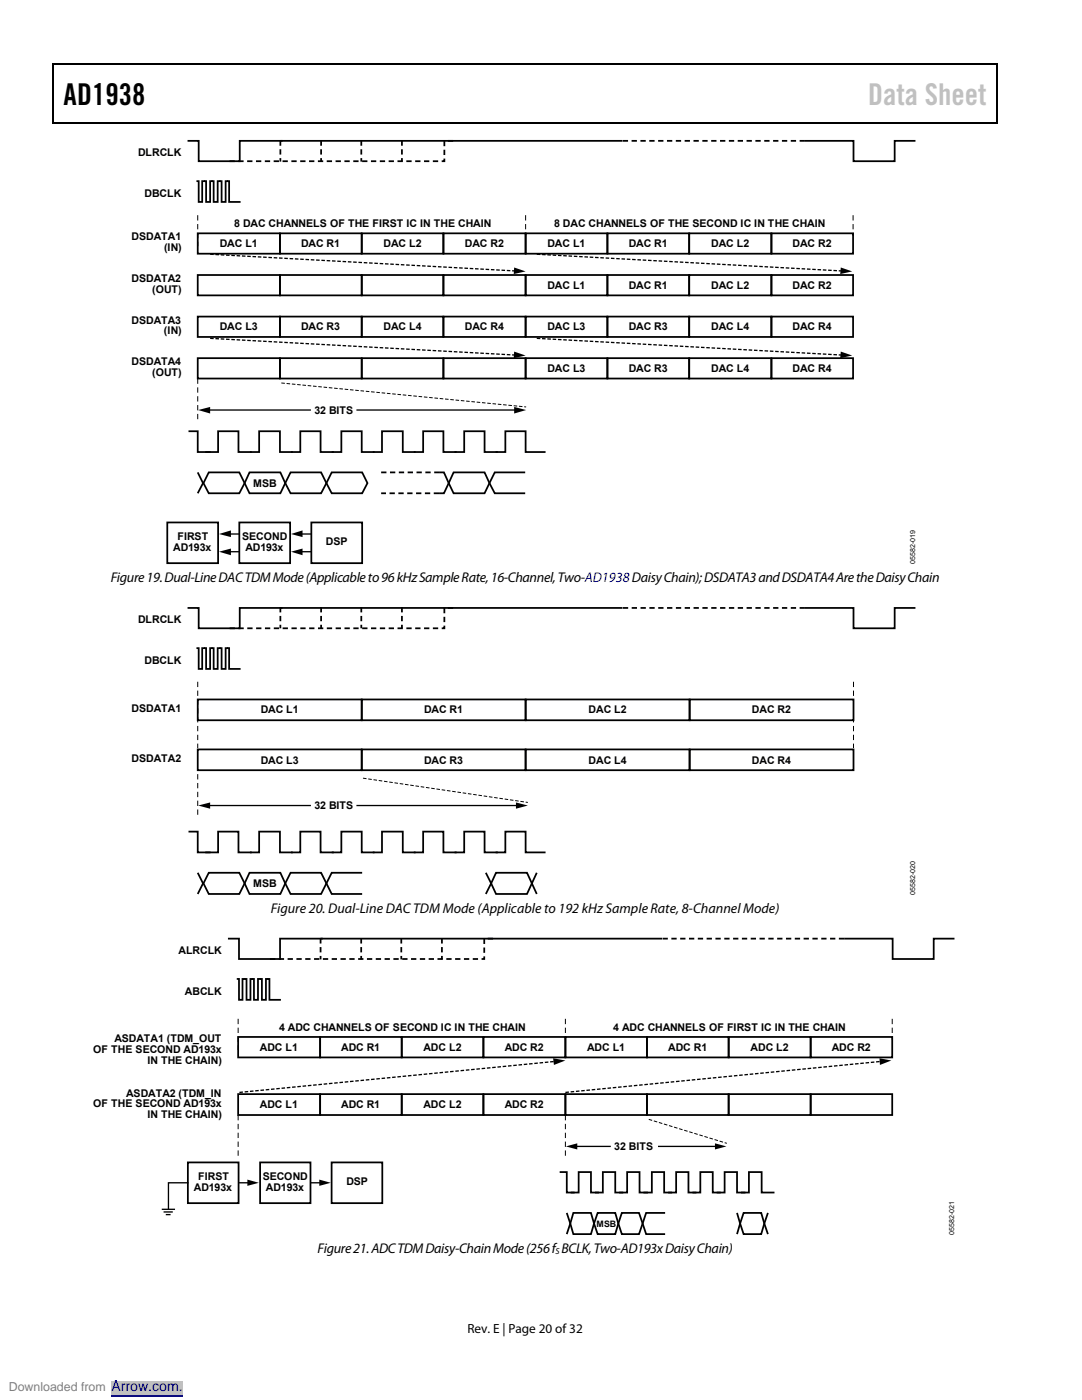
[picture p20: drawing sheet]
<svg xmlns="http://www.w3.org/2000/svg" width="216mm" height="279mm" viewBox="0 0 216 279" stroke-linecap="round" stroke-linejoin="round" font-family="sans-serif">
<defs><g id="words">
<text font-size="6" x="12.7" y="21">AD1938</text>
<text font-size="6" fill="#c0c0c0" x="173.2" y="21">Data Sheet</text>
<g font-size="2.8">
<text x="22.1" y="116.2">Figure 19. Dual-Line DAC TDM Mode (Applicable to 96 kHz Sample Rate, 16-Channel, Two-AD1938Daisy Chain); DSDATA3 and DSDATA4 Are the Daisy Chain</text>
<text x="54" y="182.1">Figure 20. Dual-Line DAC TDM Mode (Applicable to 192 kHz Sample Rate, 8-Channel Mode)</text>
<text x="63.4" y="250">Figure 21. ADC TDM Daisy-Chain Mode (256 f BCLK, Two-AD193x Daisy Chain)</text>
</g>
<text font-size="2.8" fill="#00f" x="22.2" y="277.6">Arrow.com.</text>
<text font-size="2.6" x="93.3" y="266">Rev. E | Page 20 of 32</text>
<text font-size="2.5" fill="#808080" x="1.8" y="277.6">Downloaded from</text>
<g font-size="2.1">
<text x="27.6" y="31.1">DLRCLK</text>
<text x="28.8" y="39.3">DBCLK</text>
<text x="26.3" y="48">DSDATA1</text>
<text x="46.7" y="45.3">8 DAC CHANNELS OF THE FIRST IC IN THE CHAIN</text>
<text x="110.6" y="45.3">8 DAC CHANNELS OF THE SECOND IC IN THE CHAIN</text>
<text x="32.7" y="50.1">(IN)</text>
<text x="43.8" y="49.3">DAC L1</text>
<text x="60.1" y="49.3">DAC R1</text>
<text x="76.5" y="49.3">DAC L2</text>
<text x="92.8" y="49.3">DAC R2</text>
<text x="109.2" y="49.3">DAC L1</text>
<text x="125.5" y="49.3">DAC R1</text>
<text x="141.9" y="49.3">DAC L2</text>
<text x="158.1" y="49.3">DAC R2</text>
<text x="26.3" y="56.3">DSDATA2</text>
<text x="30.4" y="58.4">(OUT)</text>
<text x="109.2" y="57.6">DAC L1</text>
<text x="125.5" y="57.6">DAC R1</text>
<text x="141.9" y="57.6">DAC L2</text>
<text x="158.1" y="57.6">DAC R2</text>
<text x="26.3" y="64.6">DSDATA3</text>
<text x="43.8" y="66">DAC L3</text>
<text x="60.1" y="66">DAC R3</text>
<text x="76.5" y="66">DAC L4</text>
<text x="92.8" y="66">DAC R4</text>
<text x="109.2" y="66">DAC L3</text>
<text x="125.5" y="66">DAC R3</text>
<text x="141.9" y="66">DAC L4</text>
<text x="158.1" y="66">DAC R4</text>
<text x="32.7" y="66.7">(IN)</text>
<text x="26.3" y="72.9">DSDATA4</text>
<text x="30.4" y="75">(OUT)</text>
<text x="109.2" y="74.3">DAC L3</text>
<text x="125.5" y="74.3">DAC R3</text>
<text x="141.9" y="74.3">DAC L4</text>
<text x="158.1" y="74.3">DAC R4</text>
<text x="62.7" y="82.6">32 BITS</text>
<text x="50.5" y="97.1">MSB</text>
<text x="35.4" y="107.8">FIRST</text>
<text x="48.3" y="107.8">SECOND</text>
<text x="34.6" y="109.9">AD193x</text>
<text x="49" y="109.9">AD193x</text>
<text x="65" y="108.9">DSP</text>
<text x="27.6" y="124.3">DLRCLK</text>
<text x="28.8" y="132.5">DBCLK</text>
<text x="26.3" y="142.2">DSDATA1</text>
<text x="52" y="142.4">DAC L1</text>
<text x="84.6" y="142.4">DAC R1</text>
<text x="117.5" y="142.4">DAC L2</text>
<text x="150.1" y="142.4">DAC R2</text>
<text x="26.3" y="152.2">DSDATA2</text>
<text x="52" y="152.4">DAC L3</text>
<text x="84.6" y="152.4">DAC R3</text>
<text x="117.5" y="152.4">DAC L4</text>
<text x="150.1" y="152.4">DAC R4</text>
<text x="62.7" y="161.5">32 BITS</text>
<text x="50.5" y="177.1">MSB</text>
<text x="35.6" y="190.3">ALRCLK</text>
<text x="36.9" y="198.5">ABCLK</text>
<text x="22.8" y="208">ASDATA1 (TDM_OUT</text>
<text x="51.9" y="209.7">ADC L1</text>
<text x="55.7" y="205.7">4 ADC CHANNELS OF SECOND IC IN THE CHAIN</text>
<text x="68.1" y="209.7">ADC R1</text>
<text x="84.5" y="209.7">ADC L2</text>
<text x="100.7" y="209.7">ADC R2</text>
<text x="117.1" y="209.7">ADC L1</text>
<text x="122.4" y="205.7">4 ADC CHANNELS OF FIRST IC IN THE CHAIN</text>
<text x="133.3" y="209.7">ADC R1</text>
<text x="149.8" y="209.7">ADC L2</text>
<text x="166" y="209.7">ADC R2</text>
<text x="18.6" y="210.1">OF THE SECOND AD193x</text>
<text x="29.4" y="212.3">IN THE CHAIN)</text>
<text x="18.6" y="221">OF THE SECOND AD193x</text>
<text x="25.2" y="218.8">ASDATA2 (TDM_IN</text>
<text x="51.9" y="221.2">ADC L1</text>
<text x="68.1" y="221.2">ADC R1</text>
<text x="84.5" y="221.2">ADC L2</text>
<text x="100.7" y="221.2">ADC R2</text>
<text x="29.4" y="223.1">IN THE CHAIN)</text>
<text x="122.6" y="229.6">32 BITS</text>
<text x="38.7" y="237.6">AD193x</text>
<text x="39.5" y="235.5">FIRST</text>
<text x="52.4" y="235.5">SECOND</text>
<text x="53.1" y="237.6">AD193x</text>
<text x="69.1" y="236.6">DSP</text>
</g>
<g font-size="1.8">
<text x="119" y="244.9">MSB</text>
<text x="110.8" y="250.2">S</text>
</g>
<g font-size="1.4">
<text x="182.6" y="112.6" transform="rotate(-90 182.6 112.6)">05582-019</text>
<text x="182.6" y="178.6" transform="rotate(-90 182.6 178.6)">05582-020</text>
<text x="190.4" y="246.5" transform="rotate(-90 190.4 246.5)">05582-021</text>
</g>
</g></defs>
<g fill="#000">
<path d="M10.5 12.7h.3v1h-.3zM198.8 12.7h.2v1h-.2zM198.8 12.7h.2v.3h-.2zM198.8 24.4h.2v.3h-.2zM102.6 53.4l2.3 .8-2.4 .5zM167.8 53.4l2.3 .8-2.4 .5zM102.6 70.2l2.3 .8-2.4 .5zM167.8 70.2l2.3 .8-2.4 .5zM39.5 81.8l2.4-.6v1.3zM102.6 81.2l2.4 .6-2.4 .7zM43.7 106.6l2.4-.7v1.3zM43.7 110.1l2.4-.6v1.3z"/>
<path d="M58.1 106.6l2.3-.7v1.3zM58.1 110.1l2.3-.6v1.3zM39.5 160.8l2.4-.7v1.3zM103 160.1l2.3 .7-2.3 .6zM110.4 211.2l2.4 .4-2.3 .9zM175.5 211.2l2.4 .4-2.3 .9zM49.4 235.4l2.2 .7-2.2 .6zM63.7 235.4l2.3 .7-2.3 .6zM112.9 228.8l2.3-.6v1.2zM142.7 228.2l2.2 .6-2.2 .6z"/>
</g>
<path d="M10.5 12.8h188.3M10.7 13.7v11M198.9 13.7v11M10.5 24.5h188.3" fill="none" stroke="#000" stroke-width=".25"/>
<g fill="none" stroke="#000" stroke-width=".35">
<path d="M37.4 28.1h2.2v4.1h8.2v-4.1h8.6M39.2 36.2h.4v4.1h.7v-4.1h.7M40.7 36.2h.4v4.1h.8v-4.1h.6M42.2 36.2h.4v4.1h.8v-4.1h.6M43.8 36.2h.4v4.1h.8v-4.1h.6M45.3 36.2h.4v4.1h2.3M55.9 28.1h68.3M160.6 28.1h9.7v4.1h8.2v-4.1h4.2M39.5 46.6h16.4v4h-16.4zM39.5 54.9h16.4v4h-16.4zM55.9 54.9h16.3v4h-16.3zM55.9 46.6h16.3v4h-16.3z"/>
<path d="M72.2 54.9h16.3v4h-16.3zM72.2 46.6h16.3v4h-16.3zM88.5 46.6h16.4v4h-16.4zM88.5 54.9h16.4v4h-16.4zM104.9 46.6h16.3v4h-16.3zM104.9 54.9h16.3v4h-16.3zM121.2 46.6h16.3v4h-16.3zM121.2 54.9h16.3v4h-16.3zM137.5 46.6h16.4v4h-16.4zM137.5 54.9h16.4v4h-16.4zM153.9 46.6h16.3v4h-16.3zM153.9 54.9h16.3v4h-16.3z"/>
<path d="M39.5 63.2h16.4v4h-16.4zM39.5 71.5h16.4v4h-16.4zM55.9 71.5h16.3v4h-16.3zM55.9 63.2h16.3v4h-16.3zM72.2 71.5h16.3v4h-16.3zM72.2 63.2h16.3v4h-16.3zM88.5 63.2h16.4v4h-16.4zM88.5 71.5h16.4v4h-16.4zM104.9 63.2h16.3v4h-16.3zM104.9 71.5h16.3v4h-16.3zM121.2 63.2h16.3v4h-16.3zM121.2 71.5h16.3v4h-16.3z"/>
<path d="M137.5 63.2h16.4v4h-16.4zM137.5 71.5h16.4v4h-16.4zM153.9 63.2h16.3v4h-16.3zM153.9 71.5h16.3v4h-16.3zM37.6 86.1h1.9v4.1h2.5M39.5 94.3l1 2.1-1 2M41 90.2h2.5v-4.1h4.1v4.1h2.6M41.7 94.3h6.1l1 2.1-1 2h-6.1l-1.1-2zM49.8 94.3h6.1l1 2.1-1 2h-6.1l-1-2zM49.9 90.2h1.8v-4.1h4.2v4.1h2.5M58 94.3h6.1l1 2.1-1 2h-6.1l-1.1-2zM58.1 90.2h1.8v-4.1h4.1v4.1h2.6"/>
<path d="M66.2 94.3h6.1l1 2.1-1 2h-6.1l-1.1-2zM66.2 90.2h1.9v-4.1h4.1v4.1h2.5M74.4 90.2h1.8v-4.1h4.2v4.1h2.5M82.6 90.2h1.8v-4.1h4.1v4.1h2.6M87.6 94.3h1l.9 2.1-.9 2h-1M90.5 94.3h6.2l1 2.1-1 2h-6.2l-1-2zM90.7 90.2h1.9v-4.1h4.1v4.1h2.6M98.9 90.2h1.9v-4.1h4.1v4.1h4M104.8 94.3h-6.1l-1 2.1 1 2h6.1M33.4 104.3h10.1v8.1h-10.1zM47.8 104.3h10.1v8.1h-10.1zM62.1 104.3h10.2v8.1h-10.2z"/>
<path d="M37.4 121.3h2.2v4.1h8.2v-4.1h8.6M39.2 129.3h.4v4.2h.7v-4.2h.7M39.5 139.6h32.7v4.1h-32.7zM40.7 129.3h.4v4.2h.8v-4.2h.6M42.2 129.3h.4v4.2h.8v-4.2h.6M43.8 129.3h.4v4.2h.8v-4.2h.6M45.3 129.3h.4v4.2h2.3M55.9 121.3h68.3M72.2 139.6h32.7v4.1h-32.7zM104.9 139.6h32.7v4.1h-32.7zM137.6 139.6h32.7v4.1h-32.7zM160.6 121.3h9.7v4.1h8.2v-4.1h4.2"/>
<path d="M39.5 149.6h32.7v4.1h-32.7zM72.2 149.6h32.7v4.1h-32.7zM104.9 149.6h32.7v4.1h-32.7zM137.6 149.6h32.7v4.1h-32.7zM37.6 166h1.9v4.1h2.5M39.5 174.2l1 2.1-1 2.1M41 170.1h2.5v-4.1h4.1v4.1h2.6M41.7 174.2h6.1l1 2.1-1 2.1h-6.1l-1.1-2.1zM49.8 174.2h6.1l1 2.1-1 2.1h-6.1l-1-2.1zM49.9 170.1h1.8v-4.1h4.2v4.1h2.5M58 174.2h6.1l1 2.1-1 2.1h-6.1l-1.1-2.1zM58.1 170.1h1.8v-4.1h4.1v4.1h2.6"/>
<path d="M66.2 170.1h1.9v-4.1h4.1v4.1h2.5M72.3 174.2h-6.1l-1.1 2.1 1.1 2.1h6.1M74.4 170.1h1.8v-4.1h4.2v4.1h2.5M82.6 170.1h1.8v-4.1h4.1v4.1h2.6M90.7 170.1h1.9v-4.1h4.1v4.1h2.6M96.9 174.2l1.1 2.1-1.1 2.1M98.9 170.1h1.9v-4.1h4.1v4.1h4M99 174.2h6.2l.9 2.1-.9 2.1h-6.2l-1-2.1zM107.1 174.2l-1 2.1 1 2.1M45.5 187.3h2.2v4.1h8.2v-4.1h8.5M47.2 195.4h.5v4.1h.7v-4.1h.6M48.7 195.4h.5v4.1h.8v-4.1h.5"/>
<path d="M50.2 195.4h.5v4.1h.8v-4.1h.6M51.8 195.4h.5v4.1h.8v-4.1h.5M53.3 195.4h.5v4.1h2.2M64 187.3h68.1M168.4 187.3h9.7v4.1h8.2v-4.1h4.2M47.5 218.4h16.4v4.1h-16.4zM47.5 206.9h16.4v4.1h-16.4zM63.9 218.4h16.3v4.1h-16.3zM63.9 206.9h16.3v4.1h-16.3zM80.2 218.4h16.3v4.1h-16.3zM80.2 206.9h16.3v4.1h-16.3zM96.5 218.4h16.3v4.1h-16.3z"/>
<path d="M96.5 206.9h16.3v4.1h-16.3zM112.8 218.4h16.3v4.1h-16.3zM112.8 206.9h16.3v4.1h-16.3zM129.1 218.4h16.3v4.1h-16.3zM129.1 206.9h16.3v4.1h-16.3zM145.4 218.4h16.4v4.1h-16.4zM145.4 206.9h16.4v4.1h-16.4zM161.8 218.4h16.2v4.1h-16.2zM161.8 206.9h16.2v4.1h-16.2zM37.5 232h10.1v8.1h-10.1zM51.9 232h10.1v8.1h-10.1zM66.2 232h10.1v8.1h-10.1z"/>
<path d="M111.7 233.9h1.4v4.1h1.6M113.9 238h1.6v-4.1h2.4v4.1h1.6M118.7 238h1.6v-4.1h2.5v4.1h1.6M123.5 238h1.6v-4.1h2.5v4.1h1.7M128.4 238h1.7v-4.1h2.4v4.1h1.6M133.3 238h1.6v-4.1h2.5v4.1h1.6M138.2 238h1.5v-4.1h2.5v4.1h1.6M143 238h1.6v-4.1h2.5v4.1h1.6M147.8 238h1.6v-4.1h2.6v4.1h2.5M113.1 242.1l.7 2.1-.7 2.1M114.4 242.1h3.5l.6 2.1-.6 2.1h-3.5l-.6-2.1zM119.3 242.1h3.5l.6 2.1-.6 2.1h-3.5l-.8-2.1z"/>
<path d="M124.1 242.1h3.4l.7 2.1-.7 2.1h-3.4l-.7-2.1zM132.7 242.1h-3.8l-.7 2.1 .7 2.1h3.8M147.1 242.1l.6 2.1-.6 2.1M148.4 242.1h3.5l.6 2.1-.6 2.1h-3.5l-.7-2.1zM153.2 242.1l-.7 2.1 .7 2.1"/>
</g>
<g fill="none" stroke="#000" stroke-width=".35" stroke-dasharray="1.1 .7" stroke-linecap="butt">
<path d="M55.9 28v4.3M64.1 28v4.3M72.1 28v4.3M80.2 28v4.3M90.4 28.1h-1.7v4.1h-42.9M160.6 28.1h-36.4M76.1 94.3h11.5M87.6 98.4h-11.5M55.9 121.2v4.2M64.1 121.2v4.2M72.1 121.2v4.2M80.2 121.2v4.2"/>
<path d="M90.4 121.3h-1.7v4.1h-42.9M160.6 121.3h-36.4M64 187.2v4.3M72.1 187.2v4.3M80.1 187.2v4.3M88.2 187.2v4.3M98.4 187.3h-1.8v4.1h-42.8M168.4 187.3h-36.3"/>
</g>
<path d="M39.5 42.9v6.2M104.9 42.9v4.2M170.2 42.9v4.2M39.5 75.5v8.2M39.5 136.1v13.2M170.3 136.1v13.2M39.5 154.5v8.1M47.5 203.3v6.2M112.8 203.3v4.2M178 203.3v4.2M47.5 222.5v8.2M112.8 222.5v8.2" fill="none" stroke="#000" stroke-width=".2" stroke-dasharray="1.1 .7" stroke-linecap="butt"/>
<g fill="none" stroke="#000" stroke-width=".26">
<path d="M41.5 81.8h20.5M71.1 81.8h31.9M45.6 106.6h2.2M45.6 110.1h2.2M60 106.6h2.1M60 110.1h2.1M41.5 160.8h20.5M71.1 160.8h32.3M37.5 236.1h-3.9v5.1M47.6 236.1h2.2M62 236.1h2.1M114.8 228.8h7.1"/>
<path d="M131.3 228.8h11.8M32.3 241.3h2.6M32.6 241.9h1.9M33.1 242.4h.9"/>
</g>
<path d="M56.1 76.4l48.9 4.8M72.4 155.3l32.9 4.8M129.5 223.4l15.5 4.8" fill="none" stroke="#000" stroke-width=".2" stroke-dasharray=".7 .4" stroke-linecap="butt"/>
<path d="M41.9 50.7l61.1 3.4M107.1 50.7l61 3.4M41.9 67.5l61.1 3.4M107.1 67.5l61 3.4M47.8 218l63.1-6.2M112.8 218l63.1-6.2" fill="none" stroke="#000" stroke-width=".26" stroke-dasharray=".7 .4" stroke-linecap="butt"/>
<path d="M0 276.9h70.6" fill="none" stroke="#fff" stroke-width="2.5" stroke-linecap="butt"/>
<path d="M22.2 275.6h14.3v2.6h-14.3z" fill="#c0c0c0"/>
<path d="M22.2 278.6h14.3" fill="none" stroke="#00f" stroke-width=".2"/>
<path d="M0 276.9h70.6" fill="none" stroke="#fff" stroke-width="2.5" stroke-linecap="butt"/>
<path d="M22.2 275.6h14.3v2.6h-14.3z" fill="#c0c0c0"/>
<path d="M22.2 278.6h14.3" fill="none" stroke="#00f" stroke-width=".2"/>
<path d="M0 276.9h70.6" fill="none" stroke="#fff" stroke-width="2.5" stroke-linecap="butt"/>
<path d="M22.2 275.6h14.3v2.6h-14.3z" fill="#c0c0c0"/>
<path d="M22.2 278.6h14.3" fill="none" stroke="#00f" stroke-width=".2"/>
<path d="M0 276.9h70.6" fill="none" stroke="#fff" stroke-width="2.5" stroke-linecap="butt"/>
<path d="M22.2 275.6h14.3v2.6h-14.3z" fill="#c0c0c0"/>
<path d="M22.2 278.6h14.3" fill="none" stroke="#00f" stroke-width=".2"/>
<path d="M0 276.9h70.6" fill="none" stroke="#fff" stroke-width="2.5" stroke-linecap="butt"/>
<path d="M22.2 275.6h14.3v2.6h-14.3z" fill="#c0c0c0"/>
<path d="M22.2 278.6h14.3" fill="none" stroke="#00f" stroke-width=".2"/>
<path d="M0 276.9h70.6" fill="none" stroke="#fff" stroke-width="2.5" stroke-linecap="butt"/>
<path d="M22.2 275.6h14.3v2.6h-14.3z" fill="#c0c0c0"/>
<path d="M22.2 278.6h14.3" fill="none" stroke="#00f" stroke-width=".2"/>
<path d="M0 276.9h70.6" fill="none" stroke="#fff" stroke-width="2.5" stroke-linecap="butt"/>
<path d="M22.2 275.6h14.3v2.6h-14.3z" fill="#c0c0c0"/>
<path d="M22.2 278.6h14.3" fill="none" stroke="#00f" stroke-width=".2"/>
<path d="M0 276.9h70.6" fill="none" stroke="#fff" stroke-width="2.5" stroke-linecap="butt"/>
<path d="M22.2 275.6h14.3v2.6h-14.3z" fill="#c0c0c0"/>
<path d="M22.2 278.6h14.3" fill="none" stroke="#00f" stroke-width=".2"/>
<path d="M0 276.9h70.6" fill="none" stroke="#fff" stroke-width="2.5" stroke-linecap="butt"/>
<path d="M22.2 275.6h14.3v2.6h-14.3z" fill="#c0c0c0"/>
<path d="M22.2 278.6h14.3" fill="none" stroke="#00f" stroke-width=".2"/>
<path d="M0 276.9h70.6" fill="none" stroke="#fff" stroke-width="2.5" stroke-linecap="butt"/>
<path d="M22.2 275.6h14.3v2.6h-14.3z" fill="#c0c0c0"/>
<path d="M22.2 278.6h14.3" fill="none" stroke="#00f" stroke-width=".2"/>
<path d="M0 276.9h70.6" fill="none" stroke="#fff" stroke-width="2.5" stroke-linecap="butt"/>
<path d="M22.2 275.6h14.3v2.6h-14.3z" fill="#c0c0c0"/>
<path d="M22.2 278.6h14.3" fill="none" stroke="#00f" stroke-width=".2"/>
<path d="M0 276.9h70.6" fill="none" stroke="#fff" stroke-width="2.5" stroke-linecap="butt"/>
<path d="M22.2 275.6h14.3v2.6h-14.3z" fill="#c0c0c0"/>
<path d="M22.2 278.6h14.3" fill="none" stroke="#00f" stroke-width=".2"/>
<path d="M0 276.9h70.6" fill="none" stroke="#fff" stroke-width="2.5" stroke-linecap="butt"/>
<path d="M22.2 275.6h14.3v2.6h-14.3z" fill="#c0c0c0"/>
<path d="M22.2 278.6h14.3" fill="none" stroke="#00f" stroke-width=".2"/>
<path d="M0 276.9h70.6" fill="none" stroke="#fff" stroke-width="2.5" stroke-linecap="butt"/>
<path d="M22.2 275.6h14.3v2.6h-14.3z" fill="#c0c0c0"/>
<path d="M22.2 278.6h14.3" fill="none" stroke="#00f" stroke-width=".2"/>
<path d="M0 276.9h70.6" fill="none" stroke="#fff" stroke-width="2.5" stroke-linecap="butt"/>
<path d="M22.2 275.6h14.3v2.6h-14.3z" fill="#c0c0c0"/>
<path d="M22.2 278.6h14.3" fill="none" stroke="#00f" stroke-width=".2"/>
<path d="M0 276.9h70.6" fill="none" stroke="#fff" stroke-width="2.5" stroke-linecap="butt"/>
<path d="M22.2 275.6h14.3v2.6h-14.3z" fill="#c0c0c0"/>
<path d="M22.2 278.6h14.3" fill="none" stroke="#00f" stroke-width=".2"/>
<path d="M0 276.9h70.6" fill="none" stroke="#fff" stroke-width="2.5" stroke-linecap="butt"/>
<path d="M22.2 275.6h14.3v2.6h-14.3z" fill="#c0c0c0"/>
<path d="M22.2 278.6h14.3" fill="none" stroke="#00f" stroke-width=".2"/>
<path d="M0 276.9h70.6" fill="none" stroke="#fff" stroke-width="2.5" stroke-linecap="butt"/>
<path d="M22.2 275.6h14.3v2.6h-14.3z" fill="#c0c0c0"/>
<path d="M22.2 278.6h14.3" fill="none" stroke="#00f" stroke-width=".2"/>
<path d="M0 276.9h70.6" fill="none" stroke="#fff" stroke-width="2.5" stroke-linecap="butt"/>
<path d="M22.2 275.6h14.3v2.6h-14.3z" fill="#c0c0c0"/>
<path d="M22.2 278.6h14.3" fill="none" stroke="#00f" stroke-width=".2"/>
<path d="M0 276.9h70.6" fill="none" stroke="#fff" stroke-width="2.5" stroke-linecap="butt"/>
<path d="M22.2 275.6h14.3v2.6h-14.3z" fill="#c0c0c0"/>
<path d="M22.2 278.6h14.3" fill="none" stroke="#00f" stroke-width=".2"/>
<use href="#words"/>
</svg>
